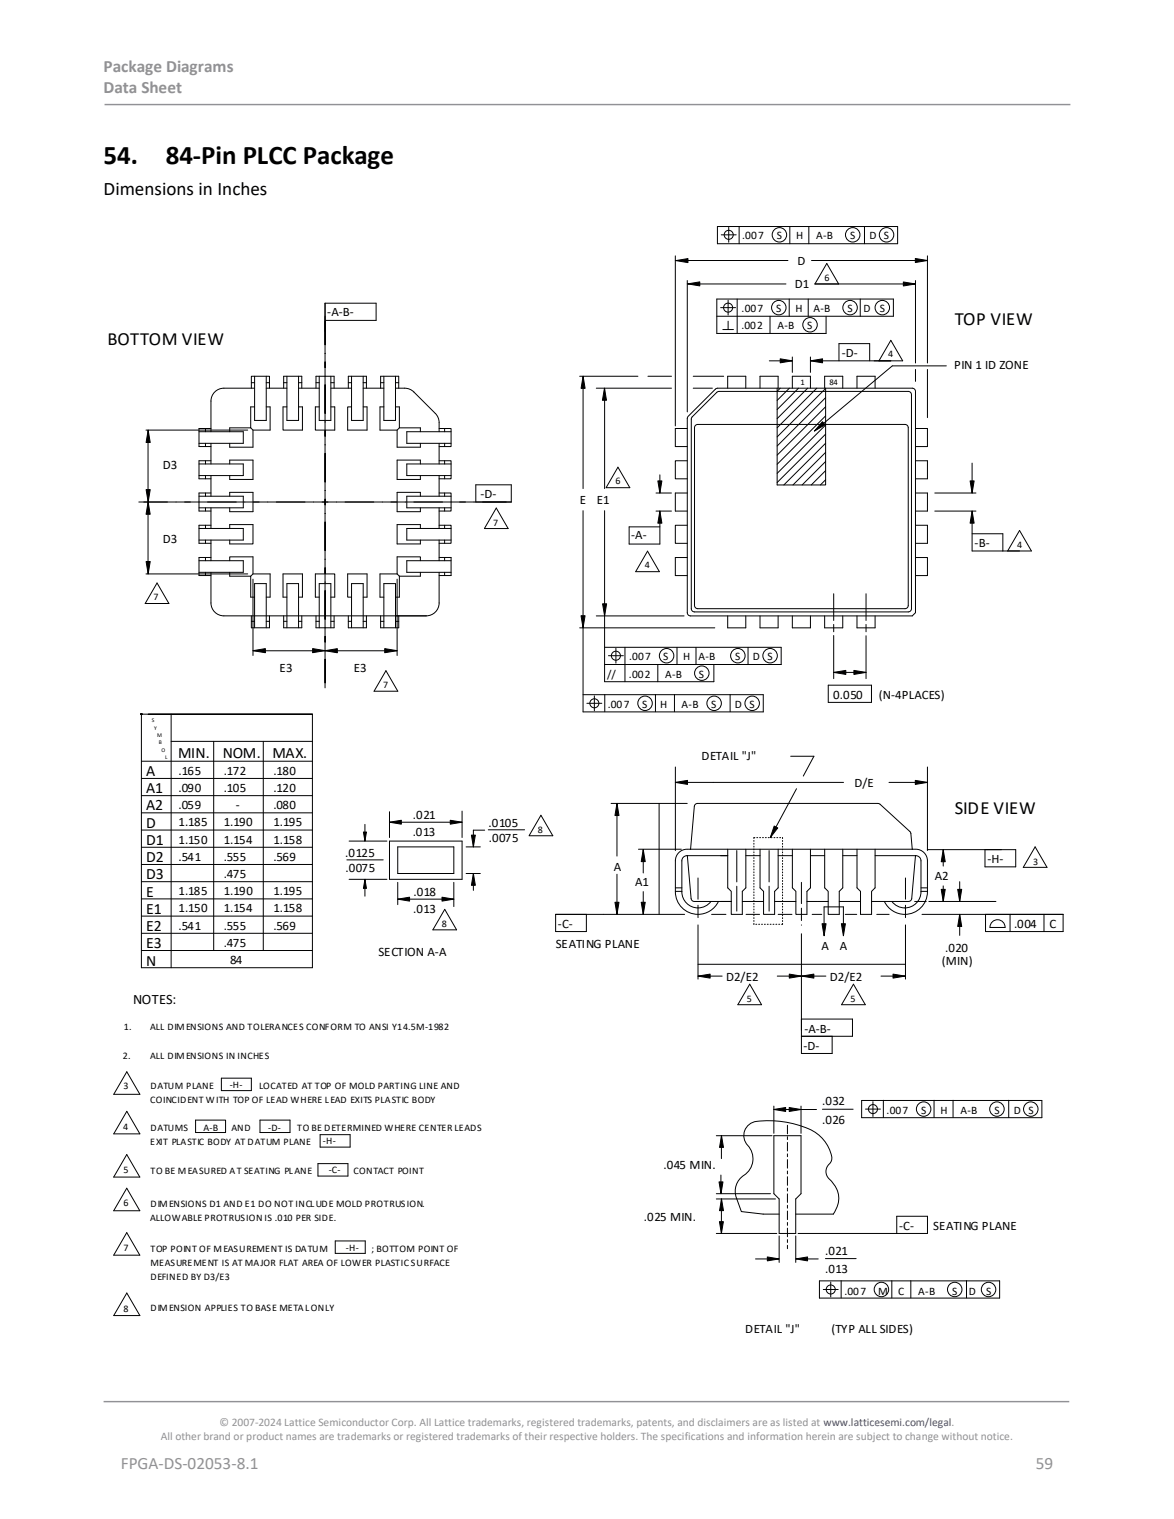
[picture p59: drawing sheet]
<svg xmlns="http://www.w3.org/2000/svg" width="216mm" height="279mm" viewBox="0 0 216 279" stroke-linecap="round" stroke-linejoin="round" font-family="sans-serif">
<defs><g id="words">
<g font-size="5">
<text x="19" y="30.1">54.</text>
<text x="30.5" y="30.1">84-Pin PLCC Package</text>
</g>
<text font-size="3.5" x="19" y="35.9">Dimensions in Inches</text>
<g font-size="3.4">
<text x="175.6" y="59.9">TOP VIEW</text>
<text x="19.7" y="63.4">BOTTOM VIEW</text>
<text x="175.6" y="149.7">SIDE VIEW</text>
</g>
<g font-size="3.2" fill="#919195">
<text x="19" y="13.2">Package Diagrams</text>
<text x="19" y="17.1">Data Sheet</text>
<text x="22.2" y="270.2">FPGA-DS-02053-8.1</text>
<text x="190.5" y="270.2">59</text>
</g>
<g font-size="2.9">
<text x="26.9" y="142.7">A</text>
<text x="32.8" y="139.4">MIN.</text>
<text x="41" y="139.4">NOM.</text>
<text x="50.1" y="139.4">MAX.</text>
<text x="26.9" y="149.1">A2</text>
<text x="26.9" y="145.9">A1</text>
<text x="26.9" y="155.4">D1</text>
<text x="26.9" y="152.2">D</text>
<text x="26.9" y="161.7">D3</text>
<text x="26.9" y="158.6">D2</text>
<text x="26.9" y="164.9">E</text>
<text x="26.9" y="168.1">E1</text>
<text x="26.9" y="171.2">E2</text>
<text x="26.9" y="174.4">E3</text>
<text x="26.9" y="177.6">N</text>
</g>
<text font-size="2.6" x="24.5" y="184.7">NOTES:</text>
<g font-size="2.4">
<text x="146.2" y="52.9">D1</text>
<text x="146.7" y="48.7">D</text>
<text x="60.2" y="58.1">-A-B-</text>
<text x="154.8" y="65.6">-D-</text>
<text x="175.5" y="67.8">PIN 1 ID ZONE</text>
<text x="29.9" y="86.3">D3</text>
<text x="88.3" y="91.6">-D-</text>
<text x="106.6" y="92.7">E</text>
<text x="109.8" y="92.7">E1</text>
<text x="29.9" y="99.8">D3</text>
<text x="116.1" y="99.2">-A-</text>
<text x="179.2" y="100.6">-B-</text>
<text x="51.4" y="123.6">E3</text>
<text x="65.1" y="123.6">E3</text>
<text x="153.2" y="128.6">0.050</text>
<text x="161.6" y="128.5">(N-4PLACES)</text>
<text x="32.8" y="142.5">.165</text>
<text x="41.2" y="142.5">.172</text>
<text x="50.3" y="142.5">.180</text>
<text x="129" y="139.8">DETAIL &quot;J&quot;</text>
<text x="32.8" y="148.8">.059</text>
<text x="32.8" y="145.6">.090</text>
<text x="41.2" y="145.6">.105</text>
<text x="43.4" y="148.8">-</text>
<text x="50.3" y="148.8">.080</text>
<text x="50.3" y="145.6">.120</text>
<text x="157.2" y="144.8">D/E</text>
<text x="32.8" y="155.2">1.150</text>
<text x="32.8" y="152">1.185</text>
<text x="41.2" y="155.2">1.154</text>
<text x="41.2" y="152">1.190</text>
<text x="50.3" y="155.2">1.158</text>
<text x="50.3" y="152">1.195</text>
<text x="75.9" y="153.8">.013</text>
<text x="75.9" y="150.6">.021</text>
<text x="89.8" y="152.1">.0105</text>
<text x="89.9" y="154.9">.0075</text>
<text x="32.8" y="158.3">.541</text>
<text x="41.2" y="161.5">.475</text>
<text x="41.2" y="158.3">.555</text>
<text x="50.3" y="158.3">.569</text>
<text x="63.5" y="157.6">.0125</text>
<text x="63.5" y="160.5">.0075</text>
<text x="112.9" y="160.1">A</text>
<text x="171.9" y="161.9">A2</text>
<text x="181.6" y="158.8">-H-</text>
<text x="32.8" y="167.8">1.150</text>
<text x="32.8" y="164.7">1.185</text>
<text x="41.2" y="167.8">1.154</text>
<text x="41.2" y="164.7">1.190</text>
<text x="50.3" y="167.8">1.158</text>
<text x="50.3" y="164.7">1.195</text>
<text x="76" y="164.8">.018</text>
<text x="116.8" y="163.1">A1</text>
<text x="32.8" y="171">.541</text>
<text x="41.2" y="171">.555</text>
<text x="50.3" y="171">.569</text>
<text x="76" y="168">.013</text>
<text x="102.6" y="170.7">-C-</text>
<text x="186.5" y="170.7">.004</text>
<text x="193" y="170.7">C</text>
<text x="41.2" y="174.2">.475</text>
<text x="42.3" y="177.3">84</text>
<text x="69.6" y="175.9">SECTION A-A</text>
<text x="102.2" y="174.4">SEATING PLANE</text>
<text x="151.1" y="174.7">A</text>
<text x="154.4" y="174.7">A</text>
<text x="173.2" y="177.5">(MIN)</text>
<text x="173.8" y="175">.020</text>
<text x="133.5" y="180.4">D2/E2</text>
<text x="152.6" y="180.4">D2/E2</text>
<text x="147.9" y="190">-A-B-</text>
<text x="147.8" y="193.2">-D-</text>
<text x="151.2" y="203.3">.032</text>
<text x="151.2" y="206.7">.026</text>
<text x="122" y="215.1">.045 MIN.</text>
<text x="118.4" y="224.5">.025 MIN.</text>
<text x="165.3" y="226.3">-C-</text>
<text x="171.6" y="226.2">SEATING PLANE</text>
<text x="151.8" y="230.8">.021</text>
<text x="151.8" y="234.2">.013</text>
<text x="137.1" y="245.2">DETAIL &quot;J&quot;</text>
<text x="152.9" y="245.2">(TYP ALL SIDES)</text>
</g>
<g font-size="2.1">
<text x="136.5" y="43.9">.007</text>
<text x="142.8" y="43.9">S</text>
<text x="146.4" y="43.9">H</text>
<text x="150.1" y="43.9">A-B</text>
<text x="156.3" y="43.9">S</text>
<text x="159.9" y="43.9">D S</text>
<text x="136.4" y="57.3">.007</text>
<text x="142.7" y="57.3">S</text>
<text x="146.3" y="57.3">H</text>
<text x="149.6" y="57.3">A-B</text>
<text x="155.8" y="57.3">S</text>
<text x="158.8" y="57.3">D</text>
<text x="161.8" y="57.3">S</text>
<text x="136.3" y="60.5">.002</text>
<text x="143" y="60.5">A-B</text>
<text x="148.4" y="60.5">S</text>
<text x="111.7" y="124.7">//</text>
<text x="115.7" y="124.7">.002</text>
<text x="115.7" y="121.4">.007</text>
<text x="122" y="121.4">S</text>
<text x="122.3" y="124.7">A-B</text>
<text x="125.6" y="121.4">H</text>
<text x="128.4" y="121.4">A-B</text>
<text x="128.5" y="124.7">S</text>
<text x="135.2" y="121.4">S</text>
<text x="138.5" y="121.4">D S</text>
<text x="111.8" y="130.2">.007</text>
<text x="118.1" y="130.2">S</text>
<text x="121.4" y="130.2">H</text>
<text x="125.3" y="130.2">A-B</text>
<text x="130.8" y="130.2">S</text>
<text x="135.2" y="130.2">D S</text>
<text x="163.1" y="204.9">.007</text>
<text x="169.4" y="204.9">S</text>
<text x="173" y="204.9">H</text>
<text x="176.6" y="204.9">A-B</text>
<text x="182.9" y="204.9">S</text>
<text x="186.5" y="204.9">D S</text>
<text x="155.3" y="238.2">.007</text>
<text x="161.5" y="238.2">M</text>
<text x="165.2" y="238.2">C</text>
<text x="168.9" y="238.2">A-B</text>
<text x="175.1" y="238.2">S</text>
<text x="178.2" y="238.2">D</text>
<text x="181.3" y="238.2">S</text>
</g>
<g font-size="2.1" fill="#919195">
<text x="40.4" y="262.3">© 2007-2024 Lattice Semiconductor Corp. All Lattice trademarks, registered trademarks, patents, and disclaimers are as listed at www.latticesemi.com/legal.</text>
<text x="29.6" y="264.9">All other brand or product names are trademarks or registered trademarks of their respective holders. The specifications and information herein are subject to change without notice.</text>
</g>
<g font-size="1.8">
<text x="151.6" y="51.6">6</text>
<text x="163.3" y="65.7">4</text>
<text x="113.2" y="89">6</text>
<text x="90.7" y="96.7">7</text>
<text x="187" y="100.7">4</text>
<text x="118.6" y="104.5">4</text>
<text x="28.2" y="110.4">7</text>
<text x="70.4" y="126.6">7</text>
<text x="98.9" y="153.2">8</text>
<text x="190" y="159.1">3</text>
<text x="81.3" y="170.5">8</text>
<text x="137.3" y="184.2">5</text>
<text x="156.4" y="184.2">5</text>
<text x="22.8" y="189.5">1.</text>
<text x="27.6" y="189.5">ALL DIMENSIONS AND TOLERANCES CONFORM TO ANSI Y14.5M-1982</text>
<text x="22.6" y="194.8">2.</text>
<text x="27.6" y="194.8">ALL DIMENSIONS IN INCHES</text>
<text x="22.7" y="200.4">3</text>
<text x="27.6" y="202.8">COINCIDENT WITH TOP OF LEAD WHERE LEAD EXITS PLASTIC BODY</text>
<text x="27.7" y="200.4">DATUM PLANE</text>
<text x="42.3" y="200.1">-H-</text>
<text x="47.6" y="200.4">LOCATED AT TOP OF MOLD PARTING LINE AND</text>
<text x="22.6" y="207.8">4</text>
<text x="27.7" y="208.1">DATUMS</text>
<text x="37.4" y="208">A-B</text>
<text x="42.6" y="208.1">AND</text>
<text x="49.3" y="208">-D-</text>
<text x="54.6" y="208.1">TO BE DETERMINED WHERE CENTER LEADS</text>
<text x="22.7" y="215.8">5</text>
<text x="27.6" y="210.5">EXIT PLASTIC BODY AT DATUM PLANE</text>
<text x="27.7" y="215.9">TO BE MEASURED AT SEATING PLANE</text>
<text x="59.4" y="210.5">-H-</text>
<text x="60.4" y="215.8">-C-</text>
<text x="65" y="215.9">CONTACT POINT</text>
<text x="22.7" y="221.8">6</text>
<text x="27.6" y="224.6">ALLOWABLE PROTRUSION IS .010 PER SIDE.</text>
<text x="27.7" y="222.1">DIMENSIONS D1 AND E1 DO NOT INCLUDE MOLD PROTRUSION.</text>
<text x="22.7" y="230.1">7</text>
<text x="27.7" y="232.9">MEASUREMENT IS AT MAJOR FLAT AREA OF LOWER PLASTIC SURFACE</text>
<text x="27.7" y="230.3">TOP POINT OF MEASUREMENT IS DATUM</text>
<text x="63.6" y="230.2">-H-</text>
<text x="68.3" y="230.2">; BOTTOM POINT OF</text>
<text x="27.7" y="235.5">DEFINED BY D3/E3</text>
<text x="22.7" y="241.3">8</text>
<text x="27.7" y="241.2">DIMENSION APPLIES TO BASE METAL ONLY</text>
</g>
<g font-size="1.6">
<text x="147.2" y="70.9">1</text>
<text x="152.5" y="70.9">84</text>
</g>
<g font-size="1.1">
<text x="27.9" y="132.7">S</text>
<text x="28.4" y="134.2">Y</text>
<text x="28.9" y="135.5">M</text>
<text x="29.2" y="136.8">B</text>
<text x="29.7" y="138.3">O</text>
<text x="30.4" y="139.6">L</text>
</g>
</g></defs>
<path d="M19.2 19.2h177.6M19 257.8h177.6" fill="none" stroke="#919195" stroke-width=".26"/>
<g fill="#000">
<path d="M124.3 47.9l2.2-.3v.7zM126.5 52.2l2.2-.4v.8zM166.1 51.9l2.3 .3-2.3 .4zM168.3 47.5l2.3 .4-2.3 .4zM107.2 69.2l.4 2.2h-.7zM111.2 71.4l.3 2.2h-.7zM143.5 66l2.2 .4-2.2 .3zM149 66.4l2.3-.4v.7zM151.2 77.6l.5 .5-1.9 1.2zM27.2 92.3l.4 2.3h-.7zM27.2 79.1l.4 2.3h-.7zM26.9 90.1h.7l-.4 2.2z"/>
<path d="M121.4 94l.3 2.2h-.7zM121 88.5h.7l-.3 2.2zM178.8 94l.3 2.2h-.7zM178.4 88.5h.7l-.3 2.2zM26.9 103.3h.7l-.4 2.3zM46.5 119.7l2.3-.4v.8zM57.5 119.3l2.3 .4-2.3 .4zM59.8 119.7l2.2-.4v.8zM70.8 119.3l2.2 .4-2.2 .4zM106.9 113.3h.7l-.4 2.2zM110.8 111.1h.8l-.4 2.2zM153.3 123.7l2.2-.4v.8z"/>
<path d="M157 123.3l2.3 .4-2.3 .4zM66.8 153h.6l-.3 1.7zM71.6 151.2l2.2-.3v.7zM82.8 150.9l2.2 .3-2.2 .4zM86.7 153.6h.7l-.3 2.2zM113.5 147.8l.3 2.2h-.7zM118.3 156.3l.4 2.2h-.8zM124.2 143.9l2.2-.4v.8zM142.4 151.9l.6 .4-1.3 1.8zM168.3 143.5l2.3 .4-2.3 .4zM173.5 156.3l.3 2.2h-.7zM67.1 161.7l.3 1.7h-.6z"/>
<path d="M73.1 165.4l2.2-.4v.8zM81.3 165l2.2 .4-2.2 .4zM87.1 160.7l.3 2.1h-.7zM113.1 166h.7l-.3 2.2zM117.9 166h.8l-.4 2.2zM128.4 179.5l2.2-.3v.7zM145.2 179.2l2.2 .3-2.2 .4zM147.4 179.5l2.3-.3v.7zM151.2 169.9h.7l-.4 2.2zM154.7 169.9h.8l-.4 2.2zM164.2 179.2l2.3 .3-2.3 .4zM173.1 163.6h.7l-.3 2.2z"/>
<path d="M176.5 168.2l.4 2.2h-.8zM176.1 163.6h.8l-.4 2.2zM132.2 217.4h.8l-.4 2.2zM132.7 208.9l.3 2.1h-.7zM142.3 204.1l2.2-.4v.7zM145.1 203.7l2.2 .4-2.2 .3zM132.3 224.7h.7l-.3 2.2zM132.7 220.5l.3 2.2h-.7zM141.1 231.2l2.2 .4-2.2 .3zM146.3 231.6l2.2-.4v.7z"/>
</g>
<g fill="none" stroke="#000" stroke-width=".18">
<path d="M59.8 58.9h9.4v-3.1h-9.4v5.2M124.2 47.9h20.7M124.2 47.1v31.2M124.3 47.9l2.2-.3v.7zM126.4 52.2h18.1M126.4 51.6v24.2M126.5 52.2l2.2-.4v.8zM131.8 58.2h32.5v-3.2h-32.5v6.3h20.1v-3.1M131.9 41.7h33.2v3.1h-33.2zM132.5 56.6h2.8M132.6 43.2h2.8M133.9 55.2v2.8"/>
<path d="M133.9 59.1v1.5M134 41.8v2.8M135.6 55v6.3M135.9 41.7v3.1M141.6 58.2v3.1M145.1 55v3.2M145.3 41.7v3.1M148.6 55v3.2M148.7 41.7v3.1M149.2 47.9h21.4M154.2 52.2l-2.2-3.7-2.1 3.7h18.5M158.2 55v3.2"/>
<path d="M159 41.7v3.1M166.1 51.9l2.3 .3-2.3 .4zM168.3 47.5l2.3 .4-2.3 .4zM168.4 51.6v15.2M170.6 47.1v19.7M26.8 79.1h18.8M27.2 79.1v26.5M27.2 79.1l.4 2.3h-.7zM36.6 79.4h8.1v2.1h-8.1M37.8 78.8v.6M38.8 78.8h-2.2v3.3h2.2M46.1 78.7l.4 .4v3.2h-4.3v-.8"/>
<path d="M46.2 71.4v-2.2h3.4v2.2M46.2 70.4h.6M46.8 71.4h-5.6a2.38 2.38 0 0 0-2.4 2.4v5.6M46.8 74.8h-.7v3.9h-3.9v.7M46.8 69.2v8.1h2.2v-8.1M49 71.4h3.8M49 74.8h.7v4.3h-3.2M49 70.4h.6M52.2 71.4v-2.2h3.3v2.2M52.2 70.4h.6M52.8 74.8h-.8v4.3h3.6v-4.3h-.7M52.8 69.2v8.1h2.1v-8.1"/>
<path d="M54.9 70.4h.6M54.9 71.4h3.8M58.1 71.4v-2.2h3.3v2.2M58.1 70.4h.6M58.7 74.8h-.7v4.3h3.6v-4.3h-.8M58.7 69.2v8.1h2.1v-8.1M60.8 71.4h3.8M60.8 70.4h.6M64.1 71.4v-2.2h3.3v2.2M64.1 70.4h.5M64.6 74.8h-.7v4.3h3.6v-4.3h-.7M64.6 69.2v8.1h2.2v-8.1"/>
<path d="M66.8 71.4h3.8M66.8 70.4h.6M70 71.4v-2.2h3.3v2.2M70 70.4h.6M70.6 74.8h-.7v4.3h3.1l.4-.4M70.6 69.2v8.1h2.1v-8.1M72.7 71.4a4.7 4.7 0 0 1 2.8 .3l.6 .4 4 3.9 .4 .6a4.7 4.7 0 0 1 .3 2.8M72.7 74.8h.7v3.9h3.9v.7M72.7 70.4h.6M73 79.1v3.2h4.3v-.8M80.8 78.8h2.2v3.3h-2.2M81.8 78.8v.6"/>
<path d="M83 79.4h-8.2v2.1h8.2M106.6 69.2h10.7M107.2 69.2v20.7M107.2 69.2l.4 2.2h-.7zM109.7 71.4h13.8M111.2 71.4l.3 2.2h-.7zM111.2 71.4v18.5M119.2 69.2h4.3M126.4 78.8h-2.2v3.3h2.2M126.6 76.6l5-5 .4-.2h35.8a.59 .59 0 0 1 .6 .6v40.7l-.6 .6h-40.8a.59 .59 0 0 1-.6-.6v-35.7zM127.3 76.7l4.5-4.5 .4-.2h34.8a.59 .59 0 0 1 .6 .6v39.4a.59 .59 0 0 1-.6 .6h-39.3a.59 .59 0 0 1-.6-.6v-34.9zM127.5 71.4h3.5"/>
<path d="M127.5 69.2h5.6M127.9 78.2l.4-.1h38.1a.59 .59 0 0 1 .6 .6v32.7a.59 .59 0 0 1-.6 .6h-38.1a.59 .59 0 0 1-.6-.6v-32.7zM132.9 60.6h2M133.8 71.4v-2.2h3.4v2.2M139.8 71.4v-2.2h3.3v2.2M141.5 66.4h4.2M142.9 71.4v17.8h8.9v-17.8M143.5 66l2.2 .4-2.2 .3zM143.5 71.4l-.6 .6M145.2 71.4l-2.3 2.2M145.7 71.4v-2.2h3.3v2.2M145.7 65.7v2.8"/>
<path d="M146.9 71.4l-4 3.9M148.5 71.4l-5.6 5.6M149 66.4l2.3-.4v.7zM149 66.4h17l-2.2-3.8-2.2 3.8M149 65.7v2.8M150.2 71.4l-7.3 7.3M151.2 77.6l.5 .5-1.9 1.2zM151.7 71.4v-2.2h3.3v2.2M151.8 74.8l-8.9 8.9M151.8 73.1l-8.9 8.9M151.8 71.5l-8.9 8.9M151.8 76.5l-8.9 8.9"/>
<path d="M151.8 78.2l-8.9 8.9M151.8 79.9l-8.9 8.9M154.3 66.4v-3.2h5.6v3.2M157.6 71.4v-2.2h3.3v2.2M168.4 78.8h2.2v3.3h-2.2M168.4 68v2.2M170.6 68v8.8M174 67.3h-9.9l-14.3 12M26.9 90.1h.7l-.4 2.2zM27.2 92.3l.4 2.3h-.7zM36.6 85.3h8.1v2.2h-8.1M36.6 91.3h8.1v2.1h-8.1"/>
<path d="M36.6 97.2h8.1v2.1h-8.1M37.8 81.5v.6M37.8 84.7v.6M37.8 87.5v.6M37.8 90.7v.6M37.8 93.4v.6M37.8 96.6v.6M37.8 99.3v.6M38.8 90.7h-2.2v3.3h2.2M38.8 96.6h-2.2v3.3h2.2M38.8 84.7h-2.2v3.4h2.2M38.8 81.5v3.8"/>
<path d="M38.8 87.5v3.8M38.8 93.4v3.8M38.8 99.3v3.8M42.2 97.2v-.7h4.3v3.6h-4.3v-.8M42.2 85.3v-.7h4.3v3.6h-4.3v-.7M42.2 91.3v-.7h4.3v3.5h-4.3v-.7M77.3 85.3v-.7h-4.3v3.6h4.3v-.7M77.3 91.3v-.7h-4.3v3.5h4.3v-.7M77.3 97.2v-.7h-4.3v3.6h4.3v-.8M80.8 84.7h2.2v3.4h-2.2M80.8 90.7h2.2v3.3h-2.2M80.8 96.6h2.2v3.3h-2.2"/>
<path d="M80.8 81.5v3.8M80.8 87.5v3.8M80.8 93.4v3.8M80.8 99.3v3.8M81.8 81.5v.6M81.8 84.7v.6M81.8 87.5v.6M81.8 90.7v.6M81.8 93.4v.6M81.8 96.6v.6M81.8 99.3v.6M83 85.3h-8.2v2.2h8.2"/>
<path d="M83 91.3h-8.2v2.1h8.2M83 97.2h-8.2v2.1h8.2M87.5 89.2h6.5v3.1h-6.5zM91.3 93.4l2.1 3.8h-4.3zM107.2 93.9v37h33.2v-3.1h-33.2M111.2 93.9v31.5h20.1v-3.2M113.6 85.9l2.2 3.8h-4.3zM120.6 94h2.9M120.6 90.7h2.9M121 88.5h.7l-.3 2.2zM121.4 94l.3 2.2h-.7zM121.4 94v6.1h-5.7v-3.2h5.7"/>
<path d="M121.4 87.3v3.4M126.4 96.6h-2.2v3.3h2.2M126.4 84.8h-2.2v3.3h2.2M126.4 90.7h-2.2v3.3h2.2M151.8 81.5l-7.6 7.7M151.8 83.2l-6 6M151.8 84.9l-4.3 4.3M151.8 86.6l-2.6 2.6M151.8 88.2l-.9 1M168.4 90.7h2.2v3.3h-2.2M168.4 84.8h2.2v3.3h-2.2M168.4 96.6h2.2v3.3h-2.2"/>
<path d="M171.9 94h7.6M171.9 90.7h7.6M178.4 88.5h.7l-.3 2.2zM178.8 85.2v5.5M178.8 94v7.3h10.9l-2.2-3.7-2.2 3.7M178.8 98.2h5.6v3.1M178.8 94l.3 2.2h-.7zM26.8 105.6h18.8M26.9 103.3h.7l-.4 2.3zM28.9 107.2l2.2 3.8h-4.4zM36.6 103.1h8.1v2.2h-8.1M37.8 102.5v.6"/>
<path d="M37.8 105.3v.6M38.8 105.3v5.6a2.37 2.37 0 0 0 2.4 2.4h37.2a2.38 2.38 0 0 0 2.4-2.4M38.8 102.5h-2.2v3.4h2.2M42.2 103.1v-.7h4.3v3.2M42.2 105.3v.7h3.9v3.8h.7M46.1 106l.4-.4h3.2v4.2h-.7M46.2 113.3v2.2h3.4v-2.2M46.2 114.3h.6M46.5 119.7h26.5M46.5 106.5v14.1M46.5 119.7l2.3-.4v.8zM46.8 115.5v-8.2h2.2v8.2"/>
<path d="M49 114.3h.6M52.2 113.3v2.2h3.3v-2.2M52.2 114.3h.6M52.8 109.8h-.8v-4.2h3.6v4.2h-.7M52.8 115.5v-8.2h2.1v8.2M54.9 114.3h.6M57.5 119.3l2.3 .4-2.3 .4zM58.1 113.3v2.2h3.3v-2.2M58.1 114.3h.6M58.7 109.8h-.7v-4.2h3.6v4.2h-.8M58.7 115.5v-8.2h2.1v8.2M59.8 119.7l2.2-.4v.8z"/>
<path d="M60.8 114.3h.6M64.1 113.3v2.2h3.3v-2.2M64.1 114.3h.6M64.6 109.8h-.7v-4.2h3.6v4.2h-.7M64.6 115.5v-8.2h2.2v8.2M66.8 114.3h.6M70 113.3v2.2h3.3v-2.2M70 114.3h.6M70.6 115.5v-8.2h2.1v8.2M70.8 119.3l2.2 .4-2.2 .4zM72.7 114.3h.6M73 105.6h-3.1v4.2h.7"/>
<path d="M73 106.5v14.1M73 105.6l.4 .4M73.4 106v3.8h-.7M77.3 103.1v-.7h-4.3v3.2M77.3 105.3v.7h-3.9M80.8 102.5h2.2v3.4h-2.2M80.8 105.3v5.6M81.8 102.5v.6M81.8 105.3v.6M83 103.1h-8.2v2.2h8.2M106.6 115.5h24.9M106.9 113.3h.7l-.4 2.2z"/>
<path d="M109.7 113.3h16.1M110.8 111.1h.8l-.4 2.2zM111.2 119.1h32.5v3.1h-32.5M113.3 119.2v2.8M114.9 119.1v6.3M119.1 101.4l2.2 3.8h-4.4zM124.5 119.1v3.1M126.4 102.6h-2.2v3.3h2.2M128 119.1v3.1M133.8 113.3v2.2h3.4v-2.2M137.6 119.1v3.1M139.8 113.3v2.2h3.3v-2.2"/>
<path d="M145.7 113.3v2.2h3.3v-2.2M151.7 113.3v2.2h3.3v-2.2M153.3 109.2v4.9M153.3 114.9v1.3M153.3 116.9v7.9M157.6 113.3v2.2h3.3v-2.2M159.3 109.2v4.9M159.3 114.9v1.3M159.3 116.9v7.9M168.4 102.6h2.2v3.3h-2.2M27.3 131.4h30.2h-31.5v46.6h31.5v-46.6M31.5 131.4v46.6"/>
<path d="M31.5 136.4h26M39.3 136.4v38.4M48.4 136.4v38.4M71 123.4l2.2 3.7h-4.4zM107.9 129.4h2.8M109.3 128v2.7M111.2 127.7v3.2M111.9 120.6h2.7M120.5 127.7v3.2M121 122.2v3.2M124 127.7v3.2M134.3 127.7v3.2"/>
<path d="M145.4 139.1h4.3l-2 3.6M152.3 126h8v3.2h-8zM153.3 123.7h6zM153.3 123.7l2.2-.4v.8zM157 123.3l2.3 .4-2.3 .4zM26 152.7h31.5M26 140h31.5M26 143.2h31.5M26 146.3h31.5M26 149.5h31.5M26 155.8h31.5M26 159h31.5"/>
<path d="M63.8 158.2h6.7M64.2 154.7h7M66.8 153h.6l-.3 1.7zM67.1 151.6v3.1M71.6 151.2l2.2-.3v.7zM71.6 151.2h13.4M71.6 154.7h13.4v7h-13.4zM71.6 149.3v4.8M73.1 155.8h10.4v4.9h-10.4zM82.8 150.9l2.2 .3-2.2 .4zM85 149.2v4.9M85.7 155.8h2.6"/>
<path d="M86.7 153.6h.7l-.3 2.2zM89.1 152.7h-2v3.1M89.8 152.6h6.7M99.5 150l2.2 3.7h-4.4zM112.4 147.8h14M113.5 147.8l.3 2.2h-.7zM113.5 147.8v9.7M117.4 156.2h7.9M118.3 156.3l.4 2.2h-.8zM118.3 156.3v4.3M121.2 147.8v20.4M124.2 143.9l2.2-.4v.8z"/>
<path d="M124.2 143.9h30.9M124.2 141.1v15.3M126.3 156.2a2.14 2.14 0 0 0-2.1 2.1v5.7a4.2 4.2 0 0 0 3.3 4.1 4.2 4.2 0 0 0 4.6-2.3M126.4 157.4l.8 8.1 .5 .3h6.8M126.4 156.2h42M127 156.2l.7-7.9 .3-.4 .3-.1h33.3l5.8 5.3 .4 3.1M133.8 157.4h-7.5a.94 .94 0 0 0-.9 .9v5.7a2.97 2.97 0 0 0 2 2.8 2.97 2.97 0 0 0 3.3-1M133.8 156.2v7.1l.7 .7v4.2h2v-4.2l.7-.7v-7.1M135.5 156.4v5.8M137.2 157.4h2.6M139.8 156.2v7.1l.6 .7v4.2h2.1v-4.2l.6-.7v-7.1M142.4 151.9l.6 .4-1.3 1.8z"/>
<path d="M143.1 157.4h2.6M145.7 156.2v7.1l.7 .7v4.2h2v-4.2l.6-.7v-7.1M146.5 145.1l-4.8 9M149 157.4h2.7M151.7 156.2v7.1l.6 .7v4.2h2v-4.2l.7-.7v-7.1M155 157.4h2.6M157.6 156.2v7.1l.6 .7v4.2h2.1v-4.2l.6-.7v-7.1M160.9 157.4h7.5a.95 .95 0 0 1 1 .9v5.7a2.97 2.97 0 0 1-2.1 2.8 2.97 2.97 0 0 1-3.3-1M163.5 143.9h7.1M168.3 143.5l2.3 .4-2.3 .4zM168.4 157.4l-.8 8.1-.5 .3h-6.8M168.4 156.2a2.14 2.14 0 0 1 2.2 2.1v5.7a4.2 4.2 0 0 1-3.3 4.1 4.2 4.2 0 0 1-4.7-2.3"/>
<path d="M170.5 156.3h16.3v3.1h-5.7v-3.1M170.6 141.1v15.3M173.5 156.3l.3 2.2h-.7zM173.5 156.3v3M190.4 155.8l2.1 3.7h-4.3zM26 162.2h31.5M26 165.3h31.5M26 168.5h31.5M26 171.7h31.5M26 174.8h31.5M64.2 161.7h7M67.1 161.7l.3 1.7h-.6z"/>
<path d="M67.1 161.7v3.1M73.1 165.4l2.2-.4v.8zM73.1 165.4h10.4M73.1 162.3v4.1M81.3 165l2.2 .4-2.2 .4zM81.8 167.3l2.2 3.7h-4.4zM83.5 162.3v4.5M85.7 160.7h2.6M87.1 160.7l.3 2.1h-.7zM87.1 160.7v3.1M107.8 168.2v3.1h-5.6v-3.1h23.7M113.1 166h.7l-.3 2.2z"/>
<path d="M113.5 160.8v7.4M117.9 166h.8l-.4 2.2zM118.3 164v4.2M124.2 164h1.2M124.2 163.3h1.2M128.4 179.5l2.2-.3v.7zM128.4 161.5v3.9M128.4 166.5v2.3M128.4 170.1v10M128.4 179.5h4.4M128.4 177.4h38.1M130.9 168.2h2.6"/>
<path d="M135.5 163v4.6M136.5 165.8h3.9M137.2 168.2h2.5M142.5 165.8h3.9M142.9 179.5h4.5M143.1 168.2h2.5M145.2 179.2l2.2 .3-2.2 .4zM147.4 162.3v3.9M147.4 167v2.3M147.4 178.6v15.2h5.6v-3.2M147.4 179.5l2.3-.3v.7zM147.4 179.5h4.5"/>
<path d="M148.4 165.8h3.9M149.4 168.2h1.7M151.2 169.9h.7l-.4 2.2zM151.5 169.9v-3.1h3.6v3.1M154.3 165.8h3.9M154.7 169.9h.8l-.4 2.2zM155.4 168.2h2.2M161.2 168.2h2.3M162 179.5h4.5M164.2 179.2l2.3 .3-2.3 .4zM166.5 161.5v3.9M166.5 166.5v2.3"/>
<path d="M166.5 170.1v10M168.2 165.8h2.1M169.4 164h1.2M169.4 163.3h1.2M169.6 168.2h25.9v3.1h-14.3v-3.1M170.8 165.8h12.4M173.1 163.6h.7l-.3 2.2zM173.5 162.9v2.9M176.1 163.6h.8l-.4 2.2zM176.5 168.2l.4 2.2h-.8zM176.5 162.2v3.6M176.5 168.2v3.9"/>
<path d="M182.4 169.7a1.39 1.39 0 0 1 1.5-.4 1.39 1.39 0 0 1 .9 1.3h-2.7zM185.8 168.2v3.1M192 168.2v3.1M23.3 197.1l2.4 4.2h-4.8zM40.7 198.3h5.5v2.3h-5.5zM137.9 181l2.2 3.8h-4.4zM147.4 187.4h9.4v3.2h-9.4M157 181l2.1 3.8h-4.3zM23.3 212.4l2.4 4.1h-4.8zM23.3 218.6l2.4 4.1h-4.8zM23.3 204.4l2.4 4.2h-4.8zM36 206h5.5v2.3h-5.5z"/>
<path d="M47.8 206h5.5v2.3h-5.5zM58.5 214h5.5v2.3h-5.5zM58.9 208.7h5.5v2.3h-5.5zM131.7 219.6h10M131.7 208.9h10.3M132.2 217.4h.8l-.4 2.2zM132.6 216.1v3.4M132.7 208.9v4.2M132.7 208.9l.3 2.1h-.7zM142.3 204.1l2.2-.4v.7zM142.3 208.9h5v10.7l-1 .9v6.4h-3v-6.4l-1-.9v-10.7M142.3 203.5v5"/>
<path d="M142.3 204.1h7.9M145.1 203.7l2.2 .4-2.2 .3zM147.3 203.5v5M151.2 204h5.7M158.5 202.4h33.1v3.2h-33.1zM159.2 204h2.7M160.5 202.6v2.8M162.5 202.4v3.1M171.8 202.4v3.1M175.3 202.4v3.1M185.5 202.4v3.1M23.3 226.7l2.4 4.2h-4.8z"/>
<path d="M23.3 237.8l2.4 4.2h-4.8zM61.7 228.3h5.5v2.2h-5.5zM131.7 226.9h11.1M131.7 220.5h10.9M132.3 224.7h.7l-.3 2.2zM132.7 220.5v6.4M132.7 220.5l.3 2.2h-.7zM138.9 231.6h4.3M141.1 231.2l2.2 .4-2.2 .3zM143.3 223.3h-2.9l-4.1-.4-.9-2.6a3.6 3.6 0 0 1 1.8-4.4 3.7 3.7 0 0 0 0-5.6 2.62 2.62 0 0 1 1.9-4 17.6 17.6 0 0 1 11.2 2.2 6.9 6.9 0 0 1 2.7 4.6 1.91 1.91 0 0 1-.8 1.3 1.98 1.98 0 0 0 .6 2.8 4.5 4.5 0 0 1 .4 6.1M143.3 227.3v4.9M146.3 223.3h6.9"/>
<path d="M146.3 231.6l2.2-.4v.7zM146.3 227.3v4.9M146.8 226.9h23.8v-3.2h-5.7v3.2M147.1 231.6h3.4M150.7 235.6h33.1v3.2h-33.1zM151.4 237.2h2.7M151.8 231.5h5.6M152.8 235.8v2.8M154.7 235.6v3.1M164 235.6v3.1M167.5 235.6v3.1M177.7 235.6v3.1"/>
<circle cx="133.9" cy="56.6" r=".83"/>
<circle cx="134" cy="43.2" r=".83"/>
<circle cx="143.2" cy="56.6" r="1.33"/>
<circle cx="143.3" cy="43.2" r="1.33"/>
<circle cx="149" cy="59.7" r="1.33"/>
<circle cx="156.3" cy="56.6" r="1.33"/>
<circle cx="156.8" cy="43.2" r="1.33"/>
<circle cx="162.3" cy="56.6" r="1.33"/>
<circle cx="163" cy="43.2" r="1.33"/>
<circle cx="26" cy="131.4" r=".08"/>
<circle cx="109.3" cy="129.4" r=".83"/>
<circle cx="113.3" cy="120.6" r=".83"/>
<circle cx="118.6" cy="129.4" r="1.33"/>
<circle cx="122.6" cy="120.6" r="1.33"/>
<circle cx="129.1" cy="123.8" r="1.33"/>
<circle cx="131.3" cy="129.4" r="1.33"/>
<circle cx="135.7" cy="120.6" r="1.33"/>
<circle cx="138.3" cy="129.4" r="1.33"/>
<circle cx="141.6" cy="120.6" r="1.33"/>
<circle cx="160.5" cy="204" r=".83"/>
<circle cx="169.9" cy="204" r="1.33"/>
<circle cx="183.3" cy="204" r="1.33"/>
<circle cx="189.6" cy="204" r="1.33"/>
<circle cx="152.8" cy="237.2" r=".83"/>
<circle cx="162.1" cy="237.2" r="1.33"/>
<circle cx="175.6" cy="237.2" r="1.33"/>
<circle cx="181.8" cy="237.2" r="1.33"/>
</g>
<path d="M138.6 154.1h5.3M143.9 154.1v15.9M138.6 170v-15.9M143.9 170h-5.3" fill="none" stroke="#000" stroke-width=".18" stroke-dasharray=".2 .4"/>
<path d="M59.8 58.2v67.4M25.5 92.3h67.6M94 92.3h-67.6M59.8 126.5v-67.4M141.4 162.2v-5.8M141.4 167.6v-4.6M147.4 178.6v-8.5" fill="none" stroke="#000" stroke-width=".18" stroke-dasharray="6.8 1.6 2.6 1.6"/>
<path d="M144.8 207v22.7" fill="none" stroke="#000" stroke-width=".18" stroke-dasharray="1.6 .5 .5 .5"/>
<use href="#words"/>
</svg>
